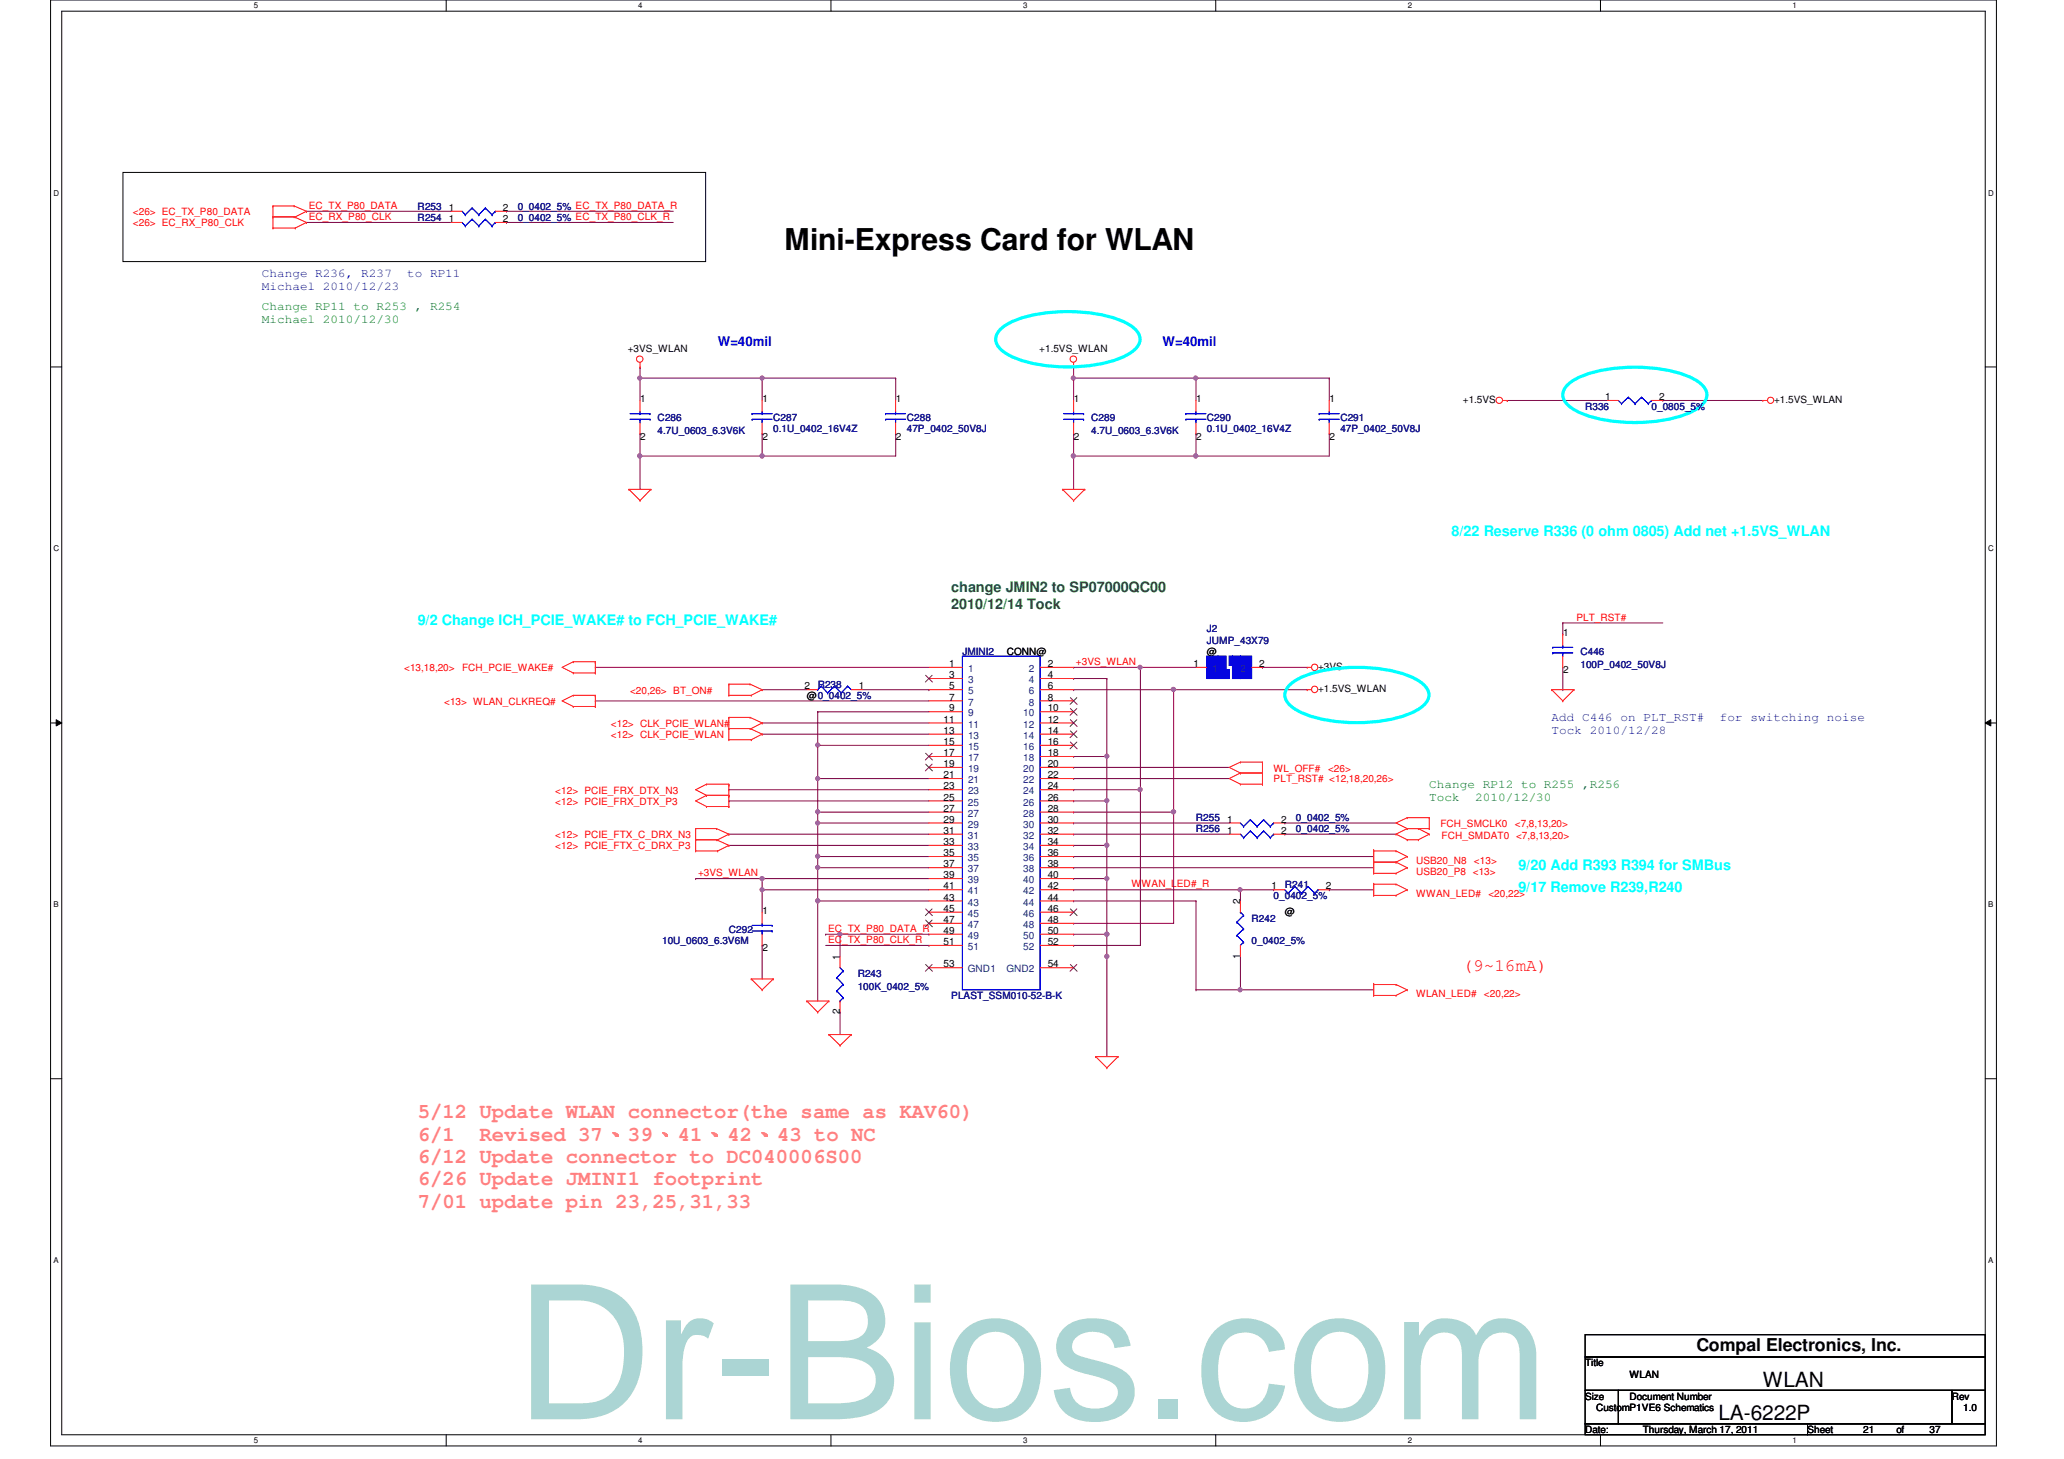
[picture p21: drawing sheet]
<svg xmlns="http://www.w3.org/2000/svg" width="297mm" height="210mm" viewBox="0 0 297 210" stroke-linecap="round" stroke-linejoin="round" font-family="sans-serif">
<defs><g id="words">
<text font-size="27" fill="#00807f" x="74.3" y="204.2">Dr-Bios.com</text>
<text font-size="4.3" x="112.9" y="36">Mini-Express Card for WLAN</text>
<g font-size="3" fill="#ff8080">
<text x="60.1" y="160.9">5/12 Update WLAN connector(the same as KAV60)</text>
<text x="60.1" y="164.1">6/1</text>
<text x="60.1" y="167.3">6/12 Update connector to DC040006S00</text>
<text x="69" y="164.1">Revised 37、39、41、42、43 to NC</text>
<text x="60.1" y="170.5">6/26 Update JMINI1 footprint</text>
<text x="60.1" y="173.7">7/01 update pin 23,25,31,33</text>
</g>
<g font-size="3">
<text x="253.7" y="199.6">WLAN</text>
<text x="247.3" y="204.3">LA-6222P</text>
</g>
<text font-size="2.5" fill="#f00" x="210.5" y="139.7">(9~16mA)</text>
<text font-size="2.5" x="244.1" y="194.4">Compal Electronics, Inc.</text>
<g font-size="2.1" fill="#0ff">
<text x="208.9" y="77.1">8/22 Reserve R336 (0 ohm 0805) Add net +1.5VS_WLAN</text>
<text x="60.1" y="89.9">9/2 Change ICH_PCIE_WAKE# to FCH_PCIE_WAKE#</text>
<text x="218.5" y="125.1">9/20 Add R393 R394 for SMBus</text>
<text x="218.5" y="128.3">9/17 Remove R239,R240</text>
</g>
<g font-size="2.1" fill="#008000">
<text x="136.9" y="85.1">change JMIN2 to SP07000QC00</text>
<text x="136.9" y="87.6">2010/12/14 Tock</text>
</g>
<g font-size="1.9" fill="#00f">
<text x="103.3" y="49.8">W=40mil</text>
<text x="167.3" y="49.8">W=40mil</text>
</g>
<g font-size="1.7" fill="#00f">
<text x="37.7" y="39.8">Change R236, R237</text>
<text x="37.7" y="41.7">Michael 2010/12/23</text>
<text x="58.6" y="39.8">to RP11</text>
<text x="223.3" y="103.8">Add C446 on PLT_RST#</text>
<text x="223.3" y="105.7">Tock 2010/12/28</text>
<text x="247.5" y="103.8">for switching noise</text>
</g>
<g font-size="1.7" fill="#008000">
<text x="37.7" y="44.6">Change RP11 to R253 , R254</text>
<text x="37.7" y="46.5">Michael 2010/12/30</text>
<text x="205.7" y="113.4">Change RP12 to R255 ,R256</text>
<text x="205.7" y="115.3">Tock</text>
<text x="212.3" y="115.3">2010/12/30</text>
</g>
<g font-size="1.4" fill="#f00">
<text x="19.1" y="32.6">&lt;26&gt; EC_RX_P80_CLK</text>
<text x="19.1" y="31">&lt;26&gt; EC_TX_P80_DATA</text>
<text x="44.4" y="30.1">EC_TX_P80_DATA</text>
<text x="44.4" y="31.7">EC_RX_P80_CLK</text>
<text x="226.9" y="89.3">PLT_RST#</text>
<text x="154.9" y="95.7">+3VS_WLAN</text>
<text x="58.2" y="96.6">&lt;13,18,20&gt;</text>
<text x="63.9" y="101.4">&lt;13&gt; WLAN_CLKREQ#</text>
<text x="66.5" y="96.6">FCH_PCIE_WAKE#</text>
<text x="90.7" y="99.8">&lt;20,26&gt; BT_ON#</text>
<text x="87.9" y="106.2">&lt;12&gt; CLK_PCIE_WLAN</text>
<text x="87.9" y="104.6">&lt;12&gt; CLK_PCIE_WLAN#</text>
<text x="183.3" y="112.6">PLT_RST# &lt;12,18,20,26&gt;</text>
<text x="183.3" y="111">WL_OFF#</text>
<text x="191.1" y="111">&lt;26&gt;</text>
<text x="79.9" y="115.8">&lt;12&gt; PCIE_FRX_DTX_P3</text>
<text x="79.9" y="114.2">&lt;12&gt; PCIE_FRX_DTX_N3</text>
<text x="207.3" y="119">FCH_SMCLK0</text>
<text x="218" y="119">&lt;7,8,13,20&gt;</text>
<text x="79.9" y="120.6">&lt;12&gt; PCIE_FTX_C_DRX_N3</text>
<text x="79.9" y="122.2">&lt;12&gt; PCIE_FTX_C_DRX_P3</text>
<text x="203.8" y="125.9">USB20_P8 &lt;13&gt;</text>
<text x="203.8" y="124.2">USB20_N8</text>
<text x="207.5" y="120.7">FCH_SMDAT0 &lt;7,8,13,20&gt;</text>
<text x="212.1" y="124.2">&lt;13&gt;</text>
<text x="100.5" y="126.1">+3VS_WLAN</text>
<text x="162.9" y="127.7">WWAN_LED#_R</text>
<text x="203.8" y="129.1">WWAN_LED#</text>
<text x="214.2" y="129.1">&lt;20,22&gt;</text>
<text x="119.2" y="135.7">EC_TX_P80_CLK_R</text>
<text x="119.2" y="134.1">EC_TX_P80_DATA_R</text>
<text x="203.8" y="143.5">WLAN_LED#</text>
<text x="213.6" y="143.5">&lt;20,22&gt;</text>
</g>
<g font-size="1.4" fill="#000080">
<text x="60.1" y="30.2">R253</text>
<text x="60.1" y="31.7">R254</text>
<text x="74.5" y="30.2">0_0402_5% EC_TX_P80_DATA_R</text>
<text x="74.5" y="31.7">0_0402_5% EC_TX_P80_CLK_R</text>
<text x="228.1" y="59">R336</text>
<text x="237.7" y="59">0_0805_5%</text>
<text x="94.6" y="60.6">C286</text>
<text x="94.6" y="62.5">4.7U_0603_6.3V6K</text>
<text x="111.3" y="60.6">C287</text>
<text x="111.3" y="62.2">0.1U_0402_16V4Z</text>
<text x="130.5" y="60.6">C288</text>
<text x="130.5" y="62.2">47P_0402_50V8J</text>
<text x="157" y="60.6">C289</text>
<text x="157" y="62.5">4.7U_0603_6.3V6K</text>
<text x="173.7" y="60.6">C290</text>
<text x="173.7" y="62.2">0.1U_0402_16V4Z</text>
<text x="192.9" y="60.6">C291</text>
<text x="192.9" y="62.2">47P_0402_50V8J</text>
<text x="138.5" y="94.2">JMINI2</text>
<text x="173.7" y="91">J2</text>
<text x="173.7" y="92.6">JUMP_43X79</text>
<text x="227.4" y="94.2">C446</text>
<text x="117.7" y="99">R238</text>
<text x="227.4" y="96.1">100P_0402_50V8J</text>
<text x="172.1" y="118.2">R255</text>
<text x="172.1" y="119.8">R256</text>
<text x="186.5" y="118.2">0_0402_5%</text>
<text x="186.5" y="119.8">0_0402_5%</text>
<text x="183.3" y="129.4">0_0402_5%</text>
<text x="184.9" y="127.8">R241</text>
<text x="95.3" y="135.8">10U_0603_6.3V6M</text>
<text x="104.9" y="134.2">C292</text>
<text x="180.1" y="132.6">R242</text>
<text x="180.1" y="135.8">0_0402_5%</text>
<text x="123.4" y="140.6">R243</text>
<text x="123.4" y="142.5">100K_0402_5%</text>
<text x="136.9" y="143.8">PLAST_SSM010-52-B-K</text>
</g>
<g font-size="1.4">
<text x="64.6" y="30.4">1</text>
<text x="64.6" y="32">1</text>
<text x="72.4" y="30.4">2</text>
<text x="72.4" y="32">2</text>
<text x="90.3" y="50.6">+3VS_WLAN</text>
<text x="149.6" y="50.6">+1.5VS_WLAN</text>
<text x="92.1" y="57.8">1</text>
<text x="109.7" y="57.8">1</text>
<text x="128.9" y="57.8">1</text>
<text x="154.6" y="57.8">1</text>
<text x="172.2" y="57.8">1</text>
<text x="191.3" y="57.8">1</text>
<text x="210.5" y="58">+1.5VS</text>
<text x="231" y="57.6">1</text>
<text x="238.8" y="57.6">2</text>
<text x="255.3" y="58">+1.5VS_WLAN</text>
<text x="92.1" y="63.3">2</text>
<text x="109.7" y="63.3">2</text>
<text x="128.9" y="63.3">2</text>
<text x="154.6" y="63.3">2</text>
<text x="172.2" y="63.3">2</text>
<text x="191.3" y="63.3">2</text>
<text x="136.6" y="96">1</text>
<text x="144.9" y="94.2">CONN@</text>
<text x="150.8" y="96">2</text>
<text x="171.8" y="96">1</text>
<text x="173.7" y="94.2">@</text>
<text x="181.2" y="96">2</text>
<text x="224.9" y="91.4">1</text>
<text x="115.8" y="99.2">2</text>
<text x="116.1" y="100.6">@0_0402_5%</text>
<text x="123.6" y="99.2">1</text>
<text x="136.6" y="100.8">7</text>
<text x="136.6" y="99.2">5</text>
<text x="136.6" y="97.6">3</text>
<text x="150.8" y="100.8">8</text>
<text x="150.8" y="99.2">6</text>
<text x="150.8" y="97.6">4</text>
<text x="189.7" y="99.6">+1.5VS_WLAN</text>
<text x="189.7" y="96.4">+3VS</text>
<text x="224.9" y="96.9">2</text>
<text x="135.8" y="107.2">15</text>
<text x="135.8" y="105.6">13</text>
<text x="135.8" y="104">11</text>
<text x="136.6" y="102.4">9</text>
<text x="150.8" y="107.2">16</text>
<text x="150.8" y="105.6">14</text>
<text x="150.8" y="104">12</text>
<text x="150.8" y="102.4">10</text>
<text x="135.8" y="113.6">23</text>
<text x="135.8" y="112">21</text>
<text x="135.8" y="110.4">19</text>
<text x="135.8" y="108.8">17</text>
<text x="150.8" y="113.6">24</text>
<text x="150.8" y="112">22</text>
<text x="150.8" y="110.4">20</text>
<text x="150.8" y="108.8">18</text>
<text x="135.8" y="120">31</text>
<text x="135.8" y="118.4">29</text>
<text x="135.8" y="116.8">27</text>
<text x="135.8" y="115.2">25</text>
<text x="150.8" y="120">32</text>
<text x="150.8" y="118.4">30</text>
<text x="150.8" y="116.8">28</text>
<text x="150.8" y="115.2">26</text>
<text x="176.6" y="118.4">1</text>
<text x="176.6" y="120">1</text>
<text x="184.4" y="118.4">2</text>
<text x="184.4" y="120">2</text>
<text x="135.8" y="124.8">37</text>
<text x="135.8" y="123.2">35</text>
<text x="135.8" y="121.6">33</text>
<text x="150.8" y="124.8">38</text>
<text x="150.8" y="123.2">36</text>
<text x="150.8" y="121.6">34</text>
<text x="109.7" y="131.4">1</text>
<text x="135.8" y="131.2">45</text>
<text x="135.8" y="129.6">43</text>
<text x="135.8" y="128">41</text>
<text x="135.8" y="126.4">39</text>
<text x="150.8" y="131.2">46</text>
<text x="150.8" y="129.6">44</text>
<text x="150.8" y="128">42</text>
<text x="150.8" y="126.4">40</text>
<text x="178.5" y="130.1" transform="rotate(-90 178.5 130.1)">2</text>
<text x="183" y="128">1</text>
<text x="184.9" y="131.6">@</text>
<text x="190.8" y="128">2</text>
<text x="109.7" y="136.9">2</text>
<text x="135.8" y="136">51</text>
<text x="135.8" y="134.4">49</text>
<text x="135.8" y="132.8">47</text>
<text x="150.8" y="136">52</text>
<text x="150.8" y="134.4">50</text>
<text x="150.8" y="132.8">48</text>
<text x="178.5" y="137.9" transform="rotate(-90 178.5 137.9)">1</text>
<text x="120.9" y="138.1" transform="rotate(-90 120.9 138.1)">1</text>
<text x="135.8" y="139.2">53</text>
<text x="150.8" y="139.2">54</text>
<text x="120.9" y="145.9" transform="rotate(-90 120.9 145.9)">2</text>
<text x="228.1" y="196.6">Title</text>
<text x="228.1" y="201.4">Size</text>
<text x="229.7" y="203">CustomP1VE6 Schematics</text>
<text x="234.5" y="201.4">Document Number</text>
<text x="234.5" y="198.2">WLAN</text>
<text x="280.9" y="201.4">Rev</text>
<text x="282.5" y="203">1.0</text>
<text x="228.1" y="206.2">Date:</text>
<text x="236.4" y="206.2">Thursday, March 17, 2011</text>
<text x="260.1" y="206.2">Sheet</text>
<text x="268.1" y="206.2">21</text>
<text x="272.9" y="206.2">of</text>
<text x="277.7" y="206.2">37</text>
</g>
<g font-size="1.4" fill="#004080">
<text x="139.3" y="101.5">7</text>
<text x="139.3" y="99.9">5</text>
<text x="139.3" y="98.3">3</text>
<text x="139.3" y="96.7">1</text>
<text x="148.1" y="101.5">8</text>
<text x="148.1" y="99.9">6</text>
<text x="148.1" y="98.3">4</text>
<text x="148.1" y="96.7">2</text>
<text x="174.5" y="96.7">1</text>
<text x="178.5" y="96.7">2</text>
<text x="139.3" y="107.9">15</text>
<text x="139.3" y="106.3">13</text>
<text x="139.3" y="104.7">11</text>
<text x="139.3" y="103.1">9</text>
<text x="147.3" y="107.9">16</text>
<text x="147.3" y="106.3">14</text>
<text x="147.3" y="104.7">12</text>
<text x="147.3" y="103.1">10</text>
<text x="139.3" y="112.7">21</text>
<text x="139.3" y="111.1">19</text>
<text x="139.3" y="109.5">17</text>
<text x="147.3" y="112.7">22</text>
<text x="147.3" y="111.1">20</text>
<text x="147.3" y="109.5">18</text>
<text x="139.3" y="119.1">29</text>
<text x="139.3" y="117.5">27</text>
<text x="139.3" y="115.9">25</text>
<text x="139.3" y="114.3">23</text>
<text x="147.3" y="119.1">30</text>
<text x="147.3" y="117.5">28</text>
<text x="147.3" y="115.9">26</text>
<text x="147.3" y="114.3">24</text>
<text x="139.3" y="125.5">37</text>
<text x="139.3" y="123.9">35</text>
<text x="139.3" y="122.3">33</text>
<text x="139.3" y="120.7">31</text>
<text x="147.3" y="125.5">38</text>
<text x="147.3" y="123.9">36</text>
<text x="147.3" y="122.3">34</text>
<text x="147.3" y="120.7">32</text>
<text x="139.3" y="131.9">45</text>
<text x="139.3" y="130.3">43</text>
<text x="139.3" y="128.7">41</text>
<text x="139.3" y="127.1">39</text>
<text x="147.3" y="131.9">46</text>
<text x="147.3" y="130.3">44</text>
<text x="147.3" y="128.7">42</text>
<text x="147.3" y="127.1">40</text>
<text x="139.3" y="136.7">51</text>
<text x="139.3" y="135.1">49</text>
<text x="139.3" y="133.5">47</text>
<text x="147.3" y="136.7">52</text>
<text x="147.3" y="135.1">50</text>
<text x="147.3" y="133.5">48</text>
<text x="139.3" y="139.9">GND1</text>
<text x="144.9" y="139.9">GND2</text>
</g>
<g font-size="1.1">
<text x="36.5" y="1.1">5</text>
<text x="91.9" y="1.1">4</text>
<text x="147.2" y="1.1">3</text>
<text x="202.6" y="1.1">2</text>
<text x="258" y="1.1">1</text>
<text x="7.7" y="28.2">D</text>
<text x="286.1" y="28.2">D</text>
<text x="7.7" y="79.3">C</text>
<text x="286.1" y="79.3">C</text>
<text x="7.7" y="130.6">B</text>
<text x="286.1" y="130.6">B</text>
<text x="7.7" y="181.7">A</text>
<text x="286.1" y="181.7">A</text>
<text x="36.5" y="207.6">5</text>
<text x="91.9" y="207.6">4</text>
<text x="147.2" y="207.6">3</text>
<text x="202.6" y="207.6">2</text>
<text x="258" y="207.6">1</text>
</g>
</g></defs>
<path d="M7.3 0h280v208h-280zM8.9 1.6h276.8v204.8h-276.8z" fill="none" stroke="#000" stroke-width=".14"/>
<g fill="#fff">
<path d="M36.5 .2h.6v1.2h-.6z"/>
<path d="M36.5 206.6h.6v1.2h-.6z"/>
</g>
<path d="M64.2 0v1.6M64.2 206.4v1.6" fill="none" stroke="#000" stroke-width=".14"/>
<g fill="#fff">
<path d="M91.9 .2h.6v1.2h-.6z"/>
<path d="M91.9 206.6h.6v1.2h-.6z"/>
</g>
<path d="M119.6 0v1.6M119.6 206.4v1.6" fill="none" stroke="#000" stroke-width=".14"/>
<g fill="#fff">
<path d="M147.2 .2h.6v1.2h-.6z"/>
<path d="M147.2 206.6h.6v1.2h-.6z"/>
</g>
<path d="M175 0v1.6M175 206.4v1.6" fill="none" stroke="#000" stroke-width=".14"/>
<g fill="#fff">
<path d="M202.6 .2h.6v1.2h-.6z"/>
<path d="M202.6 206.6h.6v1.2h-.6z"/>
</g>
<path d="M230.3 0v1.6M230.3 206.4v1.6" fill="none" stroke="#000" stroke-width=".14"/>
<g fill="#fff">
<path d="M258 .2h.6v1.2h-.6z"/>
<path d="M258 206.6h.6v1.2h-.6z"/>
<path d="M7.7 27.2h.8v1.2h-.8z"/>
<path d="M286.1 27.2h.8v1.2h-.8z"/>
<path d="M7.7 78.4h.8v1.1h-.8z"/>
<path d="M286.1 78.4h.8v1.1h-.8z"/>
</g>
<path d="M7.3 52.8h1.6M285.7 52.8h1.6" fill="none" stroke="#000" stroke-width=".14"/>
<g fill="#fff">
<path d="M7.7 129.6h.7v1.2h-.7z"/>
<path d="M286.1 129.6h.7v1.2h-.7z"/>
</g>
<path d="M7.3 104h1.6M8.1 103.5l.8 .5-.8 .4zM285.7 104l.8-.5v.9zM285.7 104h1.6" fill="none" stroke="#000" stroke-width=".14"/>
<path d="M8.1 103.5l.8 .5-.8 .4zM285.7 104l.8-.5v.9z" fill="#000"/>
<g fill="#fff">
<path d="M7.7 180.8h.7v1.1h-.7z"/>
<path d="M286.1 180.8h.7v1.1h-.7z"/>
</g>
<path d="M7.3 155.2h1.6M285.7 155.2h1.6" fill="none" stroke="#000" stroke-width=".14"/>
<path d="M92.1 52.8h.1M92.1 52.8v1.6M85.7 100.8h.1M85.7 100.8h48M109.7 105.6h.1M109.7 104h.1M109.7 105.6h24M109.7 104h24M117.7 102.4h.1M117.7 107.2h.1M117.7 102.4h16M117.7 107.2h16" fill="none" stroke="#800040" stroke-width=".14"/>
<circle cx="117.7" cy="107.2" r=".3" fill="#f0f"/>
<circle cx="117.7" cy="107.2" r=".3" fill="none" stroke="#f0f" stroke-width=".14"/>
<path d="M92.1 54.4h.1M92.1 54.4h17.6M92.1 65.6h.1M92.1 65.6v4.8M117.7 102.4h.1M117.7 102.4v4.8" fill="none" stroke="#800040" stroke-width=".14"/>
<circle cx="109.7" cy="54.4" r=".3" fill="#f0f"/>
<circle cx="109.7" cy="54.4" r=".3" fill="none" stroke="#f0f" stroke-width=".14"/>
<circle cx="92.1" cy="54.4" r=".3" fill="#f0f"/>
<circle cx="92.1" cy="54.4" r=".3" fill="none" stroke="#f0f" stroke-width=".14"/>
<path d="M109.7 62.4h.1M109.7 62.4v3.2" fill="none" stroke="#800040" stroke-width=".14"/>
<circle cx="109.7" cy="65.6" r=".31" fill="#f0f"/>
<circle cx="109.7" cy="65.6" r=".31" fill="none" stroke="#f0f" stroke-width=".14"/>
<path d="M92.1 54.4h.1M92.1 54.4v3.2M109.7 54.4h.1M109.7 54.4v3.2M92.1 65.6h.1M92.1 65.6h17.6" fill="none" stroke="#800040" stroke-width=".14"/>
<circle cx="92.1" cy="65.6" r=".31" fill="#f0f"/>
<circle cx="92.1" cy="65.6" r=".31" fill="none" stroke="#f0f" stroke-width=".14"/>
<g fill="none" stroke="#800040" stroke-width=".14">
<path d="M109.7 54.4h.1M109.7 54.4h19.2M128.9 54.4h.1M128.9 54.4v3.2M92.1 62.4h.1M92.1 62.4v3.2M109.7 65.6h.1M128.9 62.4h.1M128.9 62.4v3.2h-19.2M85.7 96h.1M85.7 96h48M154.5 97.6h.1"/>
<path d="M154.5 96h.1M154.5 96h17.6M154.5 97.6h4.8M164.1 96h.1M181.7 96h.1M181.7 96h6.4M117.7 118.4h.1M117.7 118.4v4.8M159.3 137.6h.1M159.3 137.6v14.4"/>
</g>
<circle cx="159.3" cy="137.6" r=".31" fill="#f0f"/>
<circle cx="159.3" cy="137.6" r=".31" fill="none" stroke="#f0f" stroke-width=".14"/>
<path d="M154.5 52.8h.1M154.5 54.4h.1M154.5 52.8v1.6M154.5 54.4h17.6M154.5 65.6h.1M154.5 65.6v4.8M154.5 99.2h.1M154.5 99.2h33.6M168.9 99.2h.1" fill="none" stroke="#800040" stroke-width=".14"/>
<circle cx="172.1" cy="54.4" r=".3" fill="#f0f"/>
<circle cx="172.1" cy="54.4" r=".3" fill="none" stroke="#f0f" stroke-width=".14"/>
<circle cx="154.5" cy="54.4" r=".3" fill="#f0f"/>
<circle cx="154.5" cy="54.4" r=".3" fill="none" stroke="#f0f" stroke-width=".14"/>
<path d="M172.1 62.4h.1M172.1 62.4v3.2" fill="none" stroke="#800040" stroke-width=".14"/>
<circle cx="172.1" cy="65.6" r=".31" fill="#f0f"/>
<circle cx="172.1" cy="65.6" r=".31" fill="none" stroke="#f0f" stroke-width=".14"/>
<path d="M154.5 54.4h.1M154.5 54.4v3.2M172.1 54.4h.1M172.1 54.4v3.2M154.5 65.6h.1M154.5 65.6h17.6" fill="none" stroke="#800040" stroke-width=".14"/>
<circle cx="154.5" cy="65.6" r=".31" fill="#f0f"/>
<circle cx="154.5" cy="65.6" r=".31" fill="none" stroke="#f0f" stroke-width=".14"/>
<g fill="none" stroke="#800040" stroke-width=".14">
<path d="M44.1 30.4h.1M44.1 30.4h20.8M44.1 32h.1M44.1 32h20.8M72.9 32h.1M72.9 32h24M72.9 30.4h.1M72.9 30.4h24M172.1 54.4h.1M172.1 54.4h19.2M191.3 54.4h.1M191.3 54.4v3.2"/>
<path d="M154.5 62.4h.1M154.5 62.4v3.2M172.1 65.6h.1M191.3 62.4h.1M191.3 62.4v3.2h-19.2M109.7 99.2h.1M109.7 99.2h6.4M124.1 99.2h9.6M133.7 99.2h.1M117.7 129.6h.1M117.7 129.6v14.4"/>
</g>
<circle cx="117.7" cy="129.6" r=".31" fill="#f0f"/>
<circle cx="117.7" cy="129.6" r=".31" fill="none" stroke="#f0f" stroke-width=".14"/>
<path d="M216.9 57.6h.1M216.9 57.6h14.4M239.3 57.6h.1M239.3 57.6h14.4M117.7 112h.1M117.7 112h16" fill="none" stroke="#800040" stroke-width=".14"/>
<circle cx="117.7" cy="112" r=".3" fill="#f0f"/>
<circle cx="117.7" cy="112" r=".3" fill="none" stroke="#f0f" stroke-width=".14"/>
<path d="M104.9 113.6h.1M104.9 115.2h.1M104.9 113.6h28.8M104.9 115.2h28.8M104.9 120h.1M104.9 120h28.8M117.7 123.2h.1M117.7 123.2h16" fill="none" stroke="#800040" stroke-width=".14"/>
<circle cx="117.7" cy="123.2" r=".3" fill="#f0f"/>
<circle cx="117.7" cy="123.2" r=".3" fill="none" stroke="#f0f" stroke-width=".14"/>
<path d="M117.7 116.8h.1M117.7 116.8h16" fill="none" stroke="#800040" stroke-width=".14"/>
<circle cx="117.7" cy="116.8" r=".3" fill="#f0f"/>
<circle cx="117.7" cy="116.8" r=".3" fill="none" stroke="#f0f" stroke-width=".14"/>
<path d="M117.7 118.4h.1M117.7 118.4h16" fill="none" stroke="#800040" stroke-width=".14"/>
<circle cx="117.7" cy="118.4" r=".3" fill="#f0f"/>
<circle cx="117.7" cy="118.4" r=".3" fill="none" stroke="#f0f" stroke-width=".14"/>
<path d="M117.7 124.8h.1M117.7 124.8h16" fill="none" stroke="#800040" stroke-width=".14"/>
<circle cx="117.7" cy="124.8" r=".3" fill="#f0f"/>
<circle cx="117.7" cy="124.8" r=".3" fill="none" stroke="#f0f" stroke-width=".14"/>
<g fill="none" stroke="#800040" stroke-width=".14">
<path d="M117.7 112h.1M117.7 107.2h.1M117.7 116.8h.1M117.7 107.2v11.2M100.1 126.4h.1M100.1 126.4h9.6M104.9 121.6h.1M104.9 121.6h28.8M109.7 128h.1M109.7 126.4h.1M109.7 126.4v4.8M117.7 123.2h.1"/>
<path d="M117.7 123.2v1.6"/>
</g>
<circle cx="109.7" cy="128" r=".3" fill="#f0f"/>
<circle cx="109.7" cy="128" r=".3" fill="none" stroke="#f0f" stroke-width=".14"/>
<path d="M109.7 136h.1M109.7 126.4h.1M109.7 136v4.8M109.7 126.4h24" fill="none" stroke="#800040" stroke-width=".14"/>
<circle cx="109.7" cy="126.4" r=".3" fill="#f0f"/>
<circle cx="109.7" cy="126.4" r=".3" fill="none" stroke="#f0f" stroke-width=".14"/>
<g fill="none" stroke="#800040" stroke-width=".14">
<path d="M109.7 128h.1M109.7 128h24M117.7 129.6h.1M117.7 124.8h.1M117.7 129.6h16M117.7 124.8v4.8M118.8 134.4h.1M120.9 134.4h.1M120.9 134.4v3.2M133.7 134.4h.1M133.7 134.4h-14.9M120.9 145.6h.1"/>
<path d="M120.9 145.6v3.2"/>
</g>
<circle cx="120.9" cy="134.4" r=".31" fill="#f0f"/>
<circle cx="120.9" cy="134.4" r=".31" fill="none" stroke="#f0f" stroke-width=".14"/>
<g fill="none" stroke="#800040" stroke-width=".14">
<path d="M168.9 99.2h.1M168.9 99.2v17.6h-14.4M154.5 116.8h.1M154.5 110.4h.1M154.5 112h.1M154.5 108.8h.1M154.5 115.2h.1M154.5 113.6h.1M154.5 110.4h22.4M154.5 112h22.4M154.5 108.8h4.8M154.5 115.2h4.8"/>
<path d="M154.5 113.6h9.6M118.8 136h14.9M133.7 136h.1"/>
</g>
<circle cx="168.9" cy="99.2" r=".31" fill="#f0f"/>
<circle cx="168.9" cy="99.2" r=".31" fill="none" stroke="#f0f" stroke-width=".14"/>
<path d="M164.1 96h.1M164.1 96v17.6" fill="none" stroke="#800040" stroke-width=".14"/>
<circle cx="164.1" cy="96" r=".3" fill="#f0f"/>
<circle cx="164.1" cy="96" r=".3" fill="none" stroke="#f0f" stroke-width=".14"/>
<path d="M159.3 108.8h.1M159.3 108.8v6.4" fill="none" stroke="#800040" stroke-width=".14"/>
<circle cx="159.3" cy="108.8" r=".3" fill="#f0f"/>
<circle cx="159.3" cy="108.8" r=".3" fill="none" stroke="#f0f" stroke-width=".14"/>
<path d="M159.3 97.6h.1M159.3 97.6v11.2M154.5 118.4h.1M154.5 118.4h22.4M159.3 115.2h.1M159.3 115.2v6.4h-4.8M154.5 121.6h.1M154.5 123.2h.1M154.5 120h.1M154.5 123.2h43.2M154.5 120h22.4" fill="none" stroke="#800040" stroke-width=".14"/>
<circle cx="159.3" cy="115.2" r=".3" fill="#f0f"/>
<circle cx="159.3" cy="115.2" r=".3" fill="none" stroke="#f0f" stroke-width=".14"/>
<path d="M154.5 124.8h.1M154.5 124.8h43.2M178.5 128h.1M178.5 128v1.6" fill="none" stroke="#800040" stroke-width=".14"/>
<circle cx="178.5" cy="128" r=".3" fill="#f0f"/>
<circle cx="178.5" cy="128" r=".3" fill="none" stroke="#f0f" stroke-width=".14"/>
<path d="M154.5 129.6h.1M154.5 126.4h.1M154.5 129.6h17.6M154.5 126.4h4.8M178.5 128h4.8M178.5 137.6v4.8M183.3 128h.1M172.1 142.4h.1M172.1 142.4h25.6M178.5 142.4h.1" fill="none" stroke="#800040" stroke-width=".14"/>
<circle cx="178.5" cy="142.4" r=".3" fill="#f0f"/>
<circle cx="178.5" cy="142.4" r=".3" fill="none" stroke="#f0f" stroke-width=".14"/>
<path d="M154.5 128h.1M154.5 128h24M159.3 121.6h.1M159.3 121.6v4.8M172.1 129.6h.1M172.1 129.6v12.8M191.3 128h.1M191.3 128h6.4" fill="none" stroke="#800040" stroke-width=".14"/>
<circle cx="159.3" cy="121.6" r=".31" fill="#f0f"/>
<circle cx="159.3" cy="121.6" r=".31" fill="none" stroke="#f0f" stroke-width=".14"/>
<path d="M154.5 132.8h.1M154.5 134.4h.1M154.5 132.8h14.4M154.5 134.4h4.8" fill="none" stroke="#800040" stroke-width=".14"/>
<circle cx="159.3" cy="134.4" r=".3" fill="#f0f"/>
<circle cx="159.3" cy="134.4" r=".3" fill="none" stroke="#f0f" stroke-width=".14"/>
<path d="M164.1 113.6h.1M164.1 113.6v22.4h-9.6M154.5 136h.1" fill="none" stroke="#800040" stroke-width=".14"/>
<circle cx="164.1" cy="113.6" r=".31" fill="#f0f"/>
<circle cx="164.1" cy="113.6" r=".31" fill="none" stroke="#f0f" stroke-width=".14"/>
<path d="M168.9 116.8h.1M168.9 116.8v16" fill="none" stroke="#800040" stroke-width=".14"/>
<circle cx="168.9" cy="116.8" r=".31" fill="#f0f"/>
<circle cx="168.9" cy="116.8" r=".31" fill="none" stroke="#f0f" stroke-width=".14"/>
<path d="M159.3 126.4h.1M159.3 126.4v8" fill="none" stroke="#800040" stroke-width=".14"/>
<circle cx="159.3" cy="126.4" r=".3" fill="#f0f"/>
<circle cx="159.3" cy="126.4" r=".3" fill="none" stroke="#f0f" stroke-width=".14"/>
<path d="M159.3 134.4h.1M159.3 134.4v3.2" fill="none" stroke="#800040" stroke-width=".14"/>
<circle cx="159.3" cy="134.4" r=".3" fill="#f0f"/>
<circle cx="159.3" cy="134.4" r=".3" fill="none" stroke="#f0f" stroke-width=".14"/>
<path d="M224.9 99.2h.1M224.9 96v3.2M224.9 91.2h.1M224.9 89.6h.1M224.9 89.6v1.6M224.9 89.6h14.4M184.9 118.4h.1M184.9 118.4h16M184.9 120h.1M184.9 120h16" fill="none" stroke="#800040" stroke-width=".14"/>
<g fill="none" stroke="#f00" stroke-width=".14">
<path d="M39.3 32.8h.1M39.3 31.2h3.2M39.3 32.8h3.2M39.3 29.6h.1M39.3 31.2h.1M39.3 29.6h3M39.3 29.6v3.2M42.3 31.2h.1M42.3 31.2l1.8 .8M42.3 29.6h.1M42.3 29.6l1.8 .8M42.5 32.8h.1"/>
<path d="M42.5 31.2h.1M44.1 32h.1M44.1 32l-1.6 .8M44.1 30.4h.1M44.1 30.4l-1.6 .8M92.1 52.8h.1M92.1 52.2v.6M154.5 52.8h.1M154.5 52.2v.6M216.3 57.6h.6M216.9 57.6h.1M253.7 57.6h.1"/>
<path d="M253.7 57.6h.7M90.5 70.4h.1M90.5 70.4h3.2M90.5 70.4l1.6 1.6M92.1 72h.1M93.7 70.4h.1M93.7 70.4l-1.6 1.6M152.9 70.4h.1M152.9 70.4h3.2M152.9 70.4l1.6 1.6M154.5 72h.1M156.1 70.4h.1"/>
<path d="M156.1 70.4l-1.6 1.6M82.5 95.2h.1M82.5 96.8h.1M82.5 95.2l-1.6 .8 1.6 .8M82.5 95.2h3.2M82.5 96.8h3.2M85.7 95.2h.1M85.7 96.8h.1M85.7 95.4h.1M85.7 95.2v1.6M104.9 98.4h.1M104.9 98.4h3"/>
<path d="M104.9 98.4v1.6M107.9 98.4h.1M107.9 98.4l1.8 .8M109.7 99.2h.1M109.7 99.2l-1.6 .8M188.1 99.2h.1M188.1 99.2h.7M188.1 96h.1M188.1 96h.7M223.3 99.2h.1M223.3 99.2h3.2M223.3 99.2l1.6 1.6"/>
<path d="M226.5 99.2h.1M226.5 99.2l-1.6 1.6M82.5 100h.1M82.5 101.6h.1M82.5 100h3.2M82.5 100l-1.6 .8 1.6 .8M82.5 101.6h3.2M85.7 100h.1M85.7 101.6h.1M85.7 100.2h.1M85.7 100v1.6M100.1 119.2h.1"/>
<path d="M100.1 119.2v3.2M100.1 119.2h3M101.7 116h.1M101.7 114.4h3.2M101.7 114.4l-1.6 .8 1.6 .8M101.7 116h3.2M101.7 112.8h.1M101.7 114.4h.1M101.7 112.8l-1.6 .8 1.6 .8M101.7 112.8h3.2M103.1 119.2h.1M103.1 119.2l1.8 .8"/>
<path d="M104.9 116h.1M104.9 114.6h.1M104.9 112.8h.1M104.9 114.4h.1M104.9 113h.1M104.9 112.8v3.2M104.9 106.4h.1M104.9 104.8h3.2M104.9 106.4h3.2M104.9 103.2h.1M104.9 104.8h.1M104.9 103.2v3.2"/>
<path d="M104.9 103.2h3M104.9 100h.1M104.9 100h3.2M107.9 104.8h.1M107.9 104.8l1.8 .8M107.9 103.2h.1M107.9 103.2l1.8 .8M108.1 106.4h.1M108.1 104.8h.1M108.1 100h.1M109.7 105.6h.1M109.7 105.6l-1.6 .8"/>
<path d="M109.7 104h.1M109.7 104l-1.6 .8M178.5 112.8h.1M178.5 112.8h3.2M178.5 111.2h3.2M178.5 111.2l-1.6 .8 1.6 .8M178.5 109.6h.1M178.5 111.2h.1M178.5 109.6l-1.6 .8 1.6 .8M178.5 109.6h3.2M181.7 112.8h.1M181.7 109.6h.1"/>
<path d="M181.7 111.2h.1M181.7 109.6v3.2M202.5 117.6h.1M202.5 119.2h3.2M202.5 117.6l-1.6 .8 1.6 .8M202.5 117.6h3.2M202.5 119.2h.1M202.5 119.2l-1.6 .8M204.1 119.2h.1M204.1 119.2l1.6 .8M205.7 117.6h.1M205.7 119.2h.1"/>
<path d="M205.7 117.6v1.6M224.9 100.8h.1M100.1 120.8h3.2M100.1 120.8h.1M100.1 122.4h.1M100.1 122.4h3.2M103.1 120.8h.1M103.1 120.8l1.8 .8M103.3 120.8h.1M103.3 122.4h.1M104.9 120h.1M104.9 120l-1.6 .8"/>
<path d="M104.9 121.6h.1M104.9 121.6l-1.6 .8M197.7 127.1h.1M197.7 127.2h.1M197.7 128.8h.1M197.7 127.1v1.7M197.7 128.8h3.2M197.7 127.2h3.2M197.7 123.9h.1M197.7 125.6h.1M197.7 124h3.2M197.7 125.6h3.2"/>
<path d="M197.7 122.3h.1M197.7 122.4h.1M197.7 124h.1M197.7 122.3v3.3M197.7 122.4h3.2M200.9 120h.1M200.9 120l1.6 .8M200.9 128.8h.1M200.9 127.2h.1M200.9 127.2l1.6 .8M200.9 125.6h.1M200.9 124l1.6 .8"/>
<path d="M200.9 124h.1M200.9 122.4h.1M200.9 122.4l1.6 .8M202.5 120.8h.1M202.5 120.8h1.6M202.5 128h.1M202.5 128l-1.6 .8M202.5 124.8h.1M202.5 124.8l-1.6 .8M202.5 123.2h.1M202.5 123.2l-1.6 .8M204.1 120.8h.1"/>
<path d="M205.7 120h.1M205.7 120l-1.6 .8M108.1 140.8h.1M108.1 140.8h3.2M108.1 140.8l1.6 1.6M109.7 142.4h.1M111.3 140.8h.1M111.3 140.8l-1.6 1.6M116.1 144h.1M116.1 144h3.2M116.1 144l1.6 1.6M117.7 145.6h.1"/>
<path d="M119.3 148.8h.1M119.3 148.8h3.2M119.3 148.8l1.6 1.6M119.3 144h.1M119.3 144l-1.6 1.6M120.9 150.4h.1M122.5 148.8h.1M122.5 148.8l-1.6 1.6M157.7 152h.1M157.7 152h3.2M157.7 152l1.6 1.6M159.3 153.6h.1"/>
<path d="M160.9 152h.1M160.9 152l-1.6 1.6M197.7 141.5h.1M197.7 141.6h.1M197.7 143.2h.1M197.7 141.5v1.7M197.7 143.2h3.2M197.7 141.6h3.2M200.9 143.2h.1M200.9 141.6h.1M200.9 141.6l1.6 .8M202.5 142.4h.1"/>
<path d="M202.5 142.4l-1.6 .8"/>
<circle cx="92.1" cy="51.7" r=".46"/>
<circle cx="154.5" cy="51.7" r=".46"/>
<circle cx="215.8" cy="57.6" r=".46"/>
<circle cx="254.8" cy="57.6" r=".45"/>
<circle cx="189.2" cy="99.2" r=".46"/>
<circle cx="189.2" cy="96" r=".46"/>
</g>
<path d="M17.7 24.8h83.9v12.8h-83.9zM228.1 192h57.6v3.2h-57.6zM228.1 195.2h57.6v4.8h-57.6zM228.1 200h4.8v4.8h-4.8zM228.1 204.8h32v1.6h-32zM232.9 200h48v4.8h-48zM260.1 204.8h25.6v1.6h-25.6zM280.9 200h4.8v4.8h-4.8z" fill="none" stroke="#000" stroke-width=".14"/>
<path d="M144.3 47.1a13 13 0 0 1 6.4-2.1 22.8 22.8 0 0 1 10.8 1.2 4.3 4.3 0 0 1 2.5 2 1.94 1.94 0 0 1-.9 2.3 13.2 13.2 0 0 1-6.4 2.1 22.4 22.4 0 0 1-10.9-1.2 4.3 4.3 0 0 1-2.4-2 1.97 1.97 0 0 1 .9-2.3zM225.9 55.1a13 13 0 0 1 6.4-2.1 22.6 22.6 0 0 1 10.8 1.2 4.3 4.3 0 0 1 2.4 2 1.94 1.94 0 0 1-.8 2.3 13.1 13.1 0 0 1-6.4 2.1 22.4 22.4 0 0 1-10.9-1.2 4.3 4.3 0 0 1-2.4-2 1.97 1.97 0 0 1 .9-2.3zM185.9 98.3a13 13 0 0 1 6.4-2.1 22.6 22.6 0 0 1 10.8 1.2 4.3 4.3 0 0 1 2.4 2 1.94 1.94 0 0 1-.8 2.2 13.1 13.1 0 0 1-6.4 2.2 22.4 22.4 0 0 1-10.9-1.2 4.3 4.3 0 0 1-2.4-2 1.97 1.97 0 0 1 .9-2.3z" fill="none" stroke="#0ff" stroke-width=".47"/>
<path d="M173.7 94.4h1.6v3.2h-1.6z" fill-rule="evenodd" fill="#00f"/>
<path d="M173.7 94.4h1.6v3.2h-1.6z" fill="none" stroke="#00f" stroke-width=".14"/>
<path d="M175.3 94.4h1.1v3.2h-1.1z" fill-rule="evenodd" fill="#00f"/>
<path d="M175.3 94.4h1.1v3.2h-1.1z" fill="none" stroke="#00f" stroke-width=".14"/>
<path d="M176.4 96.3h.5v1.3h-.5z" fill-rule="evenodd" fill="#00f"/>
<path d="M176.4 96.3h.5v1.3h-.5z" fill="none" stroke="#00f" stroke-width=".14"/>
<path d="M176.9 94.4h.5v1.3h-.5z" fill-rule="evenodd" fill="#00f"/>
<path d="M176.9 94.4h.5v1.3h-.5z" fill="none" stroke="#00f" stroke-width=".14"/>
<path d="M177.4 94.4h1.1v3.2h-1.1z" fill-rule="evenodd" fill="#00f"/>
<path d="M177.4 94.4h1.1v3.2h-1.1z" fill="none" stroke="#00f" stroke-width=".14"/>
<path d="M178.5 94.4h1.6v3.2h-1.6z" fill-rule="evenodd" fill="#00f"/>
<path d="M178.5 94.4h1.6v3.2h-1.6z" fill="none" stroke="#00f" stroke-width=".14"/>
<path d="M173.7 94.4h1.6v3.2h-1.6z" fill-rule="evenodd" fill="#00f"/>
<path d="M173.7 94.4h1.6v3.2h-1.6z" fill="none" stroke="#00f" stroke-width=".14"/>
<path d="M175.3 94.4h1.1v3.2h-1.1z" fill-rule="evenodd" fill="#00f"/>
<path d="M175.3 94.4h1.1v3.2h-1.1z" fill="none" stroke="#00f" stroke-width=".14"/>
<path d="M176.4 96.3h.5v1.3h-.5z" fill-rule="evenodd" fill="#00f"/>
<path d="M176.4 96.3h.5v1.3h-.5z" fill="none" stroke="#00f" stroke-width=".14"/>
<path d="M176.9 94.4h.5v1.3h-.5z" fill-rule="evenodd" fill="#00f"/>
<path d="M176.9 94.4h.5v1.3h-.5z" fill="none" stroke="#00f" stroke-width=".14"/>
<path d="M177.4 94.4h1.1v3.2h-1.1z" fill-rule="evenodd" fill="#00f"/>
<path d="M177.4 94.4h1.1v3.2h-1.1z" fill="none" stroke="#00f" stroke-width=".14"/>
<path d="M178.5 94.4h1.6v3.2h-1.6z" fill-rule="evenodd" fill="#00f"/>
<g fill="none" stroke="#00f" stroke-width=".14">
<path d="M66.5 30.4l.5 .5M66.5 32l.5 .5M67 30.9h.1M67 32.5h.1M67.9 29.9l1 1M67.9 29.9h.1M67.9 29.9l-.9 1M67.9 31.5l1 1M67.9 31.5h.1M67.9 31.5l-.9 1M68.9 30.9h.1M68.9 32.5h.1"/>
<path d="M69.8 29.9l1 1M69.8 29.9h.1M69.8 29.9l-.9 1M69.8 31.5l1 1M69.8 31.5h.1M69.8 31.5l-.9 1M70.8 30.9h.1M70.8 32.5h.1M71.3 30.4h.1M71.3 30.4l-.5 .5M71.3 32h.1M71.3 32l-.5 .5"/>
<path d="M90.7 59.5h2.8M92.1 59.2v.3M92.1 59.5h.1M93.5 59.5h.1M108.2 59.5h2.9M108.2 59.5h.1M109.7 59.2v.3M109.7 59.5h.1M127.5 59.5h2.8M127.5 59.5h.1M128.9 59.2v.3M128.9 59.5h.1"/>
<path d="M153.1 59.5h2.8M154.5 59.2v.3M154.5 59.5h.1M155.9 59.5h.1M170.7 59.5h2.9M170.7 59.5h.1M172.1 59.2v.3M172.1 59.5h.1M189.8 59.5h2.9M189.8 59.5h.1M191.3 59.2v.3M191.3 59.5h.1"/>
<path d="M232.9 57.6l.5 .5M233.4 58.1h.1M234.3 57.1l1 1M234.3 57.1h.1M234.3 57.1l-.9 1M235.3 58.1h.1M236.2 57.1l1 1M236.2 57.1h.1M236.2 57.1l-.9 1M237.2 58.1h.1M237.7 57.6h.1M237.7 57.6l-.5 .5"/>
<path d="M90.7 60.3h2.8M92.1 60.3v.5M92.1 60.3h.1M93.5 60.3h.1M108.2 60.3h2.9M108.2 60.3h.1M109.7 60.3v.5M109.7 60.3h.1M127.5 60.3h2.8M127.5 60.3h.1M128.9 60.3v.5M128.9 60.3h.1"/>
<path d="M153.1 60.3h2.8M154.5 60.3v.5M154.5 60.3h.1M155.9 60.3h.1M170.7 60.3h2.9M170.7 60.3h.1M172.1 60.3v.5M172.1 60.3h.1M189.8 60.3h2.9M189.8 60.3h.1M191.3 60.3v.5M191.3 60.3h.1"/>
<path d="M117.7 99.2h.1M118.2 98.7l.9 1M118.2 98.7h.1M118.2 98.7l-.5 .5M119.1 99.7h.1M120.1 98.7l1 1M120.1 98.7h.1M120.1 98.7l-1 1M121.1 99.7h.1M122 98.7l.5 .5M122 98.7h.1M122 98.7l-.9 1"/>
<path d="M138.5 94.4h11.2v48h-11.2zM178.5 94.4h1.6v3.2h-1.6zM223.5 93.9h2.8M223.5 93.1h2.8M223.5 93.9h.1M223.5 93.1h.1M224.9 92.8v.3M224.9 93.9v.5M224.9 93.1h.1M224.9 93.9h.1M178.5 118.4l.5 .5M179 118.9h.1"/>
<path d="M179.9 117.9l1 1M179.9 117.9h.1M179.9 117.9l-.9 1M179.9 119.5l1 1M179.9 119.5h.1M179.9 119.5l-.9 1M180.9 118.9h.1M181.8 117.9l1 1M181.8 117.9h.1M181.8 117.9l-.9 1M181.9 119.5l.9 1M181.9 119.5h.1"/>
<path d="M181.9 119.5l-1 1M182.8 118.9h.1M183.3 118.4h.1M183.3 118.4l-.5 .5M108.2 133.9h2.9M108.2 133.1h2.9M109.7 132.8v.3M109.7 133.9v.5M109.7 133.1h.1M109.7 133.9h.1M111.1 133.9h.1M111.1 133.1h.1"/>
<path d="M120.9 139.2l.5 .5M121.4 139.7l-1 1M121.4 139.7h.1M178 134.6l1 .9M178 132.7l1 .9M178 134.6h.1M178 132.7h.1M178.5 131.2l.5 .5M178.5 131.2h.1M178.5 120l.5 .5M179 135.5h.1M179 133.6h.1"/>
<path d="M179 131.7h.1M179 135.5l-.5 .5M179 133.6l-1 1M179 131.7l-1 1M179 120.5h.1M180.9 120.5h.1M182.8 120.5h.1M183.3 120h.1M183.3 120l-.5 .5M184.9 128l.5 .5M185.4 128.5h.1M186.3 127.5l1 1"/>
<path d="M186.3 127.5h.1M186.3 127.5l-.9 1M187.3 128.5h.1M188.2 127.5l1 1M188.2 127.5h.1M188.2 127.5l-.9 1M189.2 128.5h.1M189.7 128h.1M189.7 128l-.5 .5M120.4 140.7l1 .9M120.4 142.6l1 .9M120.4 140.7h.1"/>
<path d="M120.4 142.6h.1M120.9 144h.1M121.4 141.6l-1 1M121.4 143.5l-.5 .5M121.4 141.6h.1M121.4 143.5h.1"/>
</g>
<g fill="none" stroke="#f00" stroke-width=".14">
<path d="M64.9 30.4h1.6M64.9 32h1.6M71.3 30.4h1.6M71.3 32h1.6M92.1 57.6v1.6M109.7 57.6v1.6M128.9 57.6v1.6M154.5 57.6v1.6M172.1 57.6v1.6M191.3 57.6v1.6M231.3 57.6h1.6M237.7 57.6h1.6"/>
<path d="M92.1 60.8v1.6M109.7 60.8v1.6M128.9 60.8v1.6M154.5 60.8v1.6M172.1 60.8v1.6M191.3 60.8v1.6M116.1 99.2h1.6M122.5 99.2h1.6M133.7 99.2h4.8M133.7 97.6h4.8M133.7 96h4.8M149.7 99.2h4.8"/>
<path d="M149.7 97.6h4.8M149.7 96h4.8M172.1 96h1.6M180.1 96h1.6M224.9 94.4v1.6M224.9 91.2v1.6M133.7 118.4h4.8M133.7 116.8h4.8M133.7 115.2h4.8M133.7 113.6h4.8M133.7 112h4.8M133.7 110.4h4.8"/>
<path d="M133.7 108.8h4.8M133.7 107.2h4.8M133.7 105.6h4.8M133.7 104h4.8M133.7 102.4h4.8M133.7 100.8h4.8M149.7 118.4h4.8M149.7 116.8h4.8M149.7 115.2h4.8M149.7 113.6h4.8M149.7 112h4.8M149.7 110.4h4.8"/>
<path d="M149.7 108.8h4.8M149.7 107.2h4.8M149.7 105.6h4.8M149.7 104h4.8M149.7 102.4h4.8M149.7 100.8h4.8M176.9 118.4h1.6M183.3 118.4h1.6M109.7 134.4v1.6M109.7 131.2v1.6M120.9 137.6v1.6M133.7 139.2h4.8"/>
<path d="M133.7 136h4.8M133.7 134.4h4.8M133.7 132.8h4.8M133.7 131.2h4.8M133.7 129.6h4.8M133.7 128h4.8M133.7 126.4h4.8M133.7 124.8h4.8M133.7 123.2h4.8M133.7 121.6h4.8M133.7 120h4.8M149.7 139.2h4.8"/>
<path d="M149.7 136h4.8M149.7 134.4h4.8M149.7 132.8h4.8M149.7 131.2h4.8M149.7 129.6h4.8M149.7 128h4.8M149.7 126.4h4.8M149.7 124.8h4.8M149.7 123.2h4.8M149.7 121.6h4.8M149.7 120h4.8M176.9 120h1.6"/>
<path d="M178.5 129.6v1.6M178.5 136v1.6M183.3 120h1.6M183.3 128h1.6M189.7 128h1.6M120.9 144v1.6"/>
</g>
<g fill="none" stroke="#804000" stroke-width=".14">
<path d="M133.2 97.2l1 .9M134.1 97.2l-.9 .9M133.2 109.9l1 1M133.2 108.4l1 .9M134.1 109.9l-.9 1M134.1 108.4l-.9 .9M154 106.8l1 .9M154 105.2l1 .9M154 103.5l1 1M154 101.9l1 1M154 100.4l1 .9M155 106.8l-1 .9"/>
<path d="M155 105.2l-1 .9M155 103.5l-1 1M155 101.9l-1 1M155 100.4l-1 .9M133.2 138.8l1 .9M133.2 132.4l1 .9M133.2 130.8l1 .9M134.1 138.8l-.9 .9M134.1 132.4l-.9 .9M134.1 130.8l-.9 .9M154 138.8l1 .9M154 130.8l1 .9"/>
<path d="M155 138.8l-1 .9M155 130.8l-1 .9"/>
</g>
<circle cx="117.7" cy="107.2" r=".3" fill="#f0f"/>
<circle cx="117.7" cy="107.2" r=".3" fill="none" stroke="#f0f" stroke-width=".14"/>
<circle cx="109.7" cy="54.4" r=".3" fill="#f0f"/>
<circle cx="109.7" cy="54.4" r=".3" fill="none" stroke="#f0f" stroke-width=".14"/>
<circle cx="92.1" cy="54.4" r=".3" fill="#f0f"/>
<circle cx="92.1" cy="54.4" r=".3" fill="none" stroke="#f0f" stroke-width=".14"/>
<circle cx="109.7" cy="65.6" r=".31" fill="#f0f"/>
<circle cx="109.7" cy="65.6" r=".31" fill="none" stroke="#f0f" stroke-width=".14"/>
<circle cx="92.1" cy="65.6" r=".31" fill="#f0f"/>
<circle cx="92.1" cy="65.6" r=".31" fill="none" stroke="#f0f" stroke-width=".14"/>
<circle cx="159.3" cy="137.6" r=".31" fill="#f0f"/>
<circle cx="159.3" cy="137.6" r=".31" fill="none" stroke="#f0f" stroke-width=".14"/>
<circle cx="172.1" cy="54.4" r=".3" fill="#f0f"/>
<circle cx="172.1" cy="54.4" r=".3" fill="none" stroke="#f0f" stroke-width=".14"/>
<circle cx="154.5" cy="54.4" r=".3" fill="#f0f"/>
<circle cx="154.5" cy="54.4" r=".3" fill="none" stroke="#f0f" stroke-width=".14"/>
<circle cx="172.1" cy="65.6" r=".31" fill="#f0f"/>
<circle cx="172.1" cy="65.6" r=".31" fill="none" stroke="#f0f" stroke-width=".14"/>
<circle cx="154.4" cy="65.6" r=".31" fill="#f0f"/>
<circle cx="154.4" cy="65.6" r=".31" fill="none" stroke="#f0f" stroke-width=".14"/>
<circle cx="117.7" cy="129.6" r=".31" fill="#f0f"/>
<circle cx="117.7" cy="129.6" r=".31" fill="none" stroke="#f0f" stroke-width=".14"/>
<circle cx="117.7" cy="112" r=".3" fill="#f0f"/>
<circle cx="117.7" cy="112" r=".3" fill="none" stroke="#f0f" stroke-width=".14"/>
<circle cx="117.7" cy="123.2" r=".3" fill="#f0f"/>
<circle cx="117.7" cy="123.2" r=".3" fill="none" stroke="#f0f" stroke-width=".14"/>
<circle cx="117.7" cy="116.8" r=".3" fill="#f0f"/>
<circle cx="117.7" cy="116.8" r=".3" fill="none" stroke="#f0f" stroke-width=".14"/>
<circle cx="117.7" cy="118.4" r=".3" fill="#f0f"/>
<circle cx="117.7" cy="118.4" r=".3" fill="none" stroke="#f0f" stroke-width=".14"/>
<circle cx="117.7" cy="124.8" r=".3" fill="#f0f"/>
<circle cx="117.7" cy="124.8" r=".3" fill="none" stroke="#f0f" stroke-width=".14"/>
<circle cx="109.7" cy="128" r=".3" fill="#f0f"/>
<circle cx="109.7" cy="128" r=".3" fill="none" stroke="#f0f" stroke-width=".14"/>
<circle cx="109.7" cy="126.4" r=".3" fill="#f0f"/>
<circle cx="109.7" cy="126.4" r=".3" fill="none" stroke="#f0f" stroke-width=".14"/>
<circle cx="120.9" cy="134.4" r=".31" fill="#f0f"/>
<circle cx="120.9" cy="134.4" r=".31" fill="none" stroke="#f0f" stroke-width=".14"/>
<circle cx="168.9" cy="99.2" r=".31" fill="#f0f"/>
<circle cx="168.9" cy="99.2" r=".31" fill="none" stroke="#f0f" stroke-width=".14"/>
<circle cx="164.1" cy="96" r=".3" fill="#f0f"/>
<circle cx="164.1" cy="96" r=".3" fill="none" stroke="#f0f" stroke-width=".14"/>
<circle cx="159.3" cy="108.8" r=".3" fill="#f0f"/>
<circle cx="159.3" cy="108.8" r=".3" fill="none" stroke="#f0f" stroke-width=".14"/>
<circle cx="159.3" cy="115.2" r=".3" fill="#f0f"/>
<circle cx="159.3" cy="115.2" r=".3" fill="none" stroke="#f0f" stroke-width=".14"/>
<circle cx="178.5" cy="128" r=".3" fill="#f0f"/>
<circle cx="178.5" cy="128" r=".3" fill="none" stroke="#f0f" stroke-width=".14"/>
<circle cx="178.5" cy="142.4" r=".3" fill="#f0f"/>
<circle cx="178.5" cy="142.4" r=".3" fill="none" stroke="#f0f" stroke-width=".14"/>
<circle cx="159.3" cy="121.6" r=".31" fill="#f0f"/>
<circle cx="159.3" cy="121.6" r=".31" fill="none" stroke="#f0f" stroke-width=".14"/>
<circle cx="159.3" cy="134.4" r=".3" fill="#f0f"/>
<circle cx="159.3" cy="134.4" r=".3" fill="none" stroke="#f0f" stroke-width=".14"/>
<circle cx="164.1" cy="113.6" r=".31" fill="#f0f"/>
<circle cx="164.1" cy="113.6" r=".31" fill="none" stroke="#f0f" stroke-width=".14"/>
<circle cx="168.9" cy="116.8" r=".31" fill="#f0f"/>
<circle cx="168.9" cy="116.8" r=".31" fill="none" stroke="#f0f" stroke-width=".14"/>
<circle cx="159.3" cy="126.4" r=".3" fill="#f0f"/>
<circle cx="159.3" cy="126.4" r=".3" fill="none" stroke="#f0f" stroke-width=".14"/>
<circle cx="159.3" cy="134.4" r=".3" fill="#f0f"/>
<circle cx="159.3" cy="134.4" r=".3" fill="none" stroke="#f0f" stroke-width=".14"/>
<use href="#words"/>
</svg>
